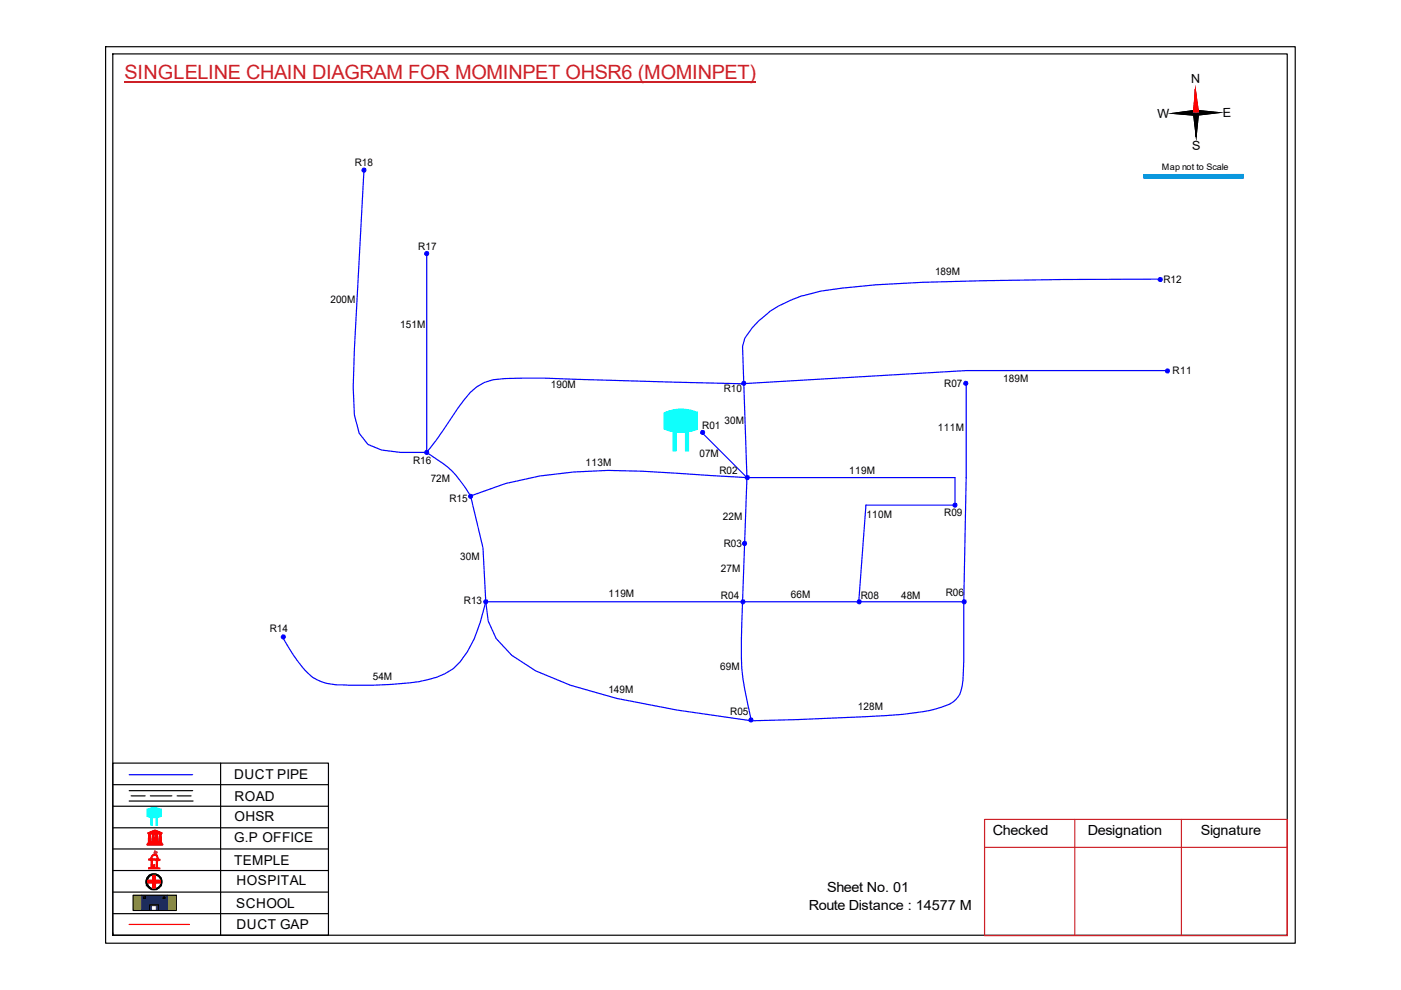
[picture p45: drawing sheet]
<svg xmlns="http://www.w3.org/2000/svg" width="297mm" height="210mm" viewBox="0 0 297 210" stroke-linecap="round" stroke-linejoin="round" font-family="sans-serif">
<defs><g id="words">
<text font-size="4.2" fill="#cd2027" x="26.4" y="16.8">SINGLELINE CHAIN DIAGRAM FOR MOMINPET OHSR6 (MOMINPET)</text>
<g font-size="3">
<text x="210.5" y="177.1">Checked</text>
<text x="230.7" y="177.1">Designation</text>
<text x="254.6" y="177.1">Signature</text>
<text x="175.4" y="189.1">Sheet No. 01</text>
<text x="171.5" y="193">Route Distance : 14577 M</text>
</g>
<g font-size="2.9">
<text x="49.7" y="165.2">DUCT PIPE</text>
<text x="49.7" y="169.8">ROAD</text>
<text x="49.7" y="178.6">G.P OFFICE</text>
<text x="49.7" y="174.1">OHSR</text>
<text x="49.7" y="183.4">TEMPLE</text>
<text x="50.2" y="187.7">HOSPITAL</text>
<text x="50.1" y="192.4">SCHOOL</text>
<text x="50.2" y="197">DUCT GAP</text>
</g>
<g font-size="2.7">
<text x="252.5" y="17.7" transform="rotate(-1 252.5 17.7)">N</text>
<text x="245.4" y="25" transform="rotate(-1 245.4 25)">W</text>
<text x="259.3" y="24.7" transform="rotate(-1 259.3 24.7)">E</text>
<text x="252.8" y="31.8" transform="rotate(-1 252.8 31.8)">S</text>
</g>
<g font-size="2.2">
<text x="75.2" y="35.2">R18</text>
<text x="88.7" y="52.9">R17</text>
<text x="198.2" y="58.3">189M</text>
<text x="246.7" y="59.9">R12</text>
<text x="70.1" y="64.2">200M</text>
<text x="84.9" y="69.5">151M</text>
<text x="116.8" y="82.2">190M</text>
<text x="153.5" y="83.1">R10</text>
<text x="200.2" y="82.1">R07</text>
<text x="212.7" y="81">189M</text>
<text x="248.6" y="79.3">R11</text>
<text x="148.9" y="90.9">R01</text>
<text x="153.6" y="90">30M</text>
<text x="198.8" y="91.4">111M</text>
<text x="87.6" y="98.3">R16</text>
<text x="124.2" y="98.9">113M</text>
<text x="148.3" y="96.9">07M</text>
<text x="152.5" y="100.6">R02</text>
<text x="180" y="100.4">119M</text>
<text x="91.3" y="102.1">72M</text>
<text x="95.3" y="106.4">R15</text>
<text x="153.3" y="110.2">22M</text>
<text x="183.7" y="109.7">110M</text>
<text x="200.2" y="109.5">R09</text>
<text x="97.6" y="118.7">30M</text>
<text x="153.5" y="116">R03</text>
<text x="152.9" y="121.3">27M</text>
<text x="98.3" y="128.1">R13</text>
<text x="129" y="126.5">119M</text>
<text x="152.9" y="127">R04</text>
<text x="167.7" y="126.8">66M</text>
<text x="182.5" y="127">R08</text>
<text x="191" y="127">48M</text>
<text x="200.5" y="126.4">R06</text>
<text x="57.2" y="134">R14</text>
<text x="152.7" y="142.1">69M</text>
<text x="79" y="144.1">54M</text>
<text x="129" y="147">149M</text>
<text x="154.8" y="151.6">R05</text>
<text x="181.9" y="150.5">128M</text>
</g>
<text font-size="1.9" x="246.3" y="36.1">Map not to Scale</text>
</g></defs>
<path d="M77.2 36l-2.1 38-.2 8.1 .2 5.9 1.1 3.9 1.8 2.3 2.9 1.2 4.1 .5h5.5M90.5 53.8v42.1M247.8 78.6h-43l-47.5 2.8-34.9-1a116 116 0 0 0-17.9 .1 9.8 9.8 0 0 0-6.1 4.3l-5.8 8.4-2.1 2.7M90.5 95.9a27.4 27.4 0 0 1 6.2 4.9l3.1 4.4a74.7 74.7 0 0 1 29.1-5.5l7.2 .2 22.3 1.4M204.8 81.4v19.9l-.5 26.3v12.4a20.6 20.6 0 0 1-.8 7.2 5.8 5.8 0 0 1-3.9 2.7 44.6 44.6 0 0 1-11.8 1.8l-18.7 .9-9.8 .2M158.4 101.3l-1.1 31.1a59.9 59.9 0 0 0 .6 14l1.4 6.4M158.4 101.3h44.1M202.5 107.1h-18.9l-1.5 20.5M204.2 127.6h-101.2l.5 4.1 1.7 3.7 3.3 3.5 5.1 3.3 7.3 3.1 9.9 2.8 12.7 2.4 15.8 2.3" fill="none" stroke="#00f" stroke-width=".25"/>
<path d="M22.4 9.9h252.2v190.1h-252.2zM23.9 11.4h249v186.9h-249zM253.4 19l.2 10M23.9 197.8v.5" fill="none" stroke="#000" stroke-width=".25"/>
<path d="M208.7 173.7h64.2v24.7h-64.2zM208.7 179.7h64.2M227.9 173.7v24.7M250.5 173.7v24.7" fill="none" stroke="#cd2027" stroke-width=".25"/>
<path d="M26.4 17.4h133.8" fill="none" stroke="#cd2027" stroke-width=".34"/>
<path d="M248.5 24l5-.6v1.1zM253.5 23.4l5 .5-5 .6z" fill="#000"/>
<path d="M248.5 24l5-.6v1.1zM253.5 23.4l5 .5-5 .6z" fill="none" stroke="#000" stroke-width=".21"/>
<path d="M253.4 19l.7 5h-1.1z" fill="#f00"/>
<path d="M253.4 19l.7 5h-1.1z" fill="none" stroke="#f00" stroke-width=".21"/>
<path d="M253 24h1.1l-.5 5zM248.5 24l5-.6v1.1zM253.5 23.4l5 .5-5 .6z" fill="#000"/>
<path d="M248.5 24l5-.6v1.1zM253 24h1.1l-.5 5zM253.5 23.4l5 .5-5 .6z" fill="none" stroke="#000" stroke-width=".21"/>
<path d="M253.4 19l.2 10" fill="none" stroke="#000" stroke-width=".25"/>
<path d="M253.4 19l.7 5h-1.1z" fill="#f00"/>
<path d="M253.4 19l.7 5h-1.1z" fill="none" stroke="#f00" stroke-width=".21"/>
<path d="M253 24h1.1l-.5 5z" fill="#000"/>
<path d="M253 24h1.1l-.5 5z" fill="none" stroke="#000" stroke-width=".21"/>
<path d="M253.4 19l.1 5" fill="none" stroke="#f00" stroke-width=".25"/>
<path d="M253.5 24l.1 5" fill="none" stroke="#000" stroke-width=".25"/>
<path d="M242.5 37h21.1v.8h-21.1z" fill-rule="evenodd" fill="#0093dd"/>
<path d="M242.5 37h21.1v.8h-21.1z" fill="none" stroke="#0093dd" stroke-width=".21"/>
<path d="M242.5 37.1l21.1-.1v.7l-21.1 .1z" fill="none" stroke="#0093dd" stroke-width=".25"/>
<path d="M23.9 166.4h45.7M23.9 170.9h45.7M23.9 175.5h45.7M27.4 167.6h13.4M27.4 169.8h13.5M46.8 161.8v36.5M23.9 189.1h45.7M23.9 193.7h45.7M23.9 180h45.7M23.9 184.6h45.7" fill="none" stroke="#000" stroke-width=".25"/>
<path d="M33.1 173.2h.3v1.8h-.3z" fill-rule="evenodd" fill="#0ffffc"/>
<path d="M33.1 173.2h.3v1.8h-.3z" fill="none" stroke="#0ffffc" stroke-width=".21"/>
<path d="M32 173.2h.3v1.8h-.3z" fill-rule="evenodd" fill="#0ffffc"/>
<path d="M31.2 171.6l1.5-.3 1.5 .3v1.5l-1.5 .3-1.5-.3zM32 173.2h.3v1.8h-.3z" fill="none" stroke="#0ffffc" stroke-width=".21"/>
<path d="M31.2 171.5a3.9 3.9 0 0 1 3 0l-.1 1.6a3.8 3.8 0 0 1-2.9 0z" fill-rule="evenodd" fill="#0ffffc"/>
<path d="M31.2 171.5a3.9 3.9 0 0 1 3 0l-.1 1.6a3.8 3.8 0 0 1-2.9 0z" fill="none" stroke="#0ffffc" stroke-width=".21"/>
<path d="M31.2 179h3.3v.2h-3.3zM31.4 178.7h2.9v.2h-2.9zM31.4 176.6l1.5-.6 1.4 .7zM31.5 178.6h2.7zM31.5 176.8h.5v1.7h-.5zM31.7 176.6l1.2-.5 1.2 .5zM32.2 176.8h.5v1.7h-.4l.1-1.6zM32.7 176.3h.3l-.1 .2zM33 176.8h.5v1.7h-.5zM33.7 176.8h.5l-.1 .1 .1 1.6h-.5z" fill="none" stroke="#f00" stroke-width=".21"/>
<path d="M33.7 176.8h.5v1.7h-.5z" fill-rule="evenodd" fill="#f00"/>
<path d="M33.7 176.8h.5v1.7h-.5z" fill="none" stroke="#f00" stroke-width=".21"/>
<path d="M33 176.8h.5v1.7h-.5z" fill-rule="evenodd" fill="#f00"/>
<path d="M33 176.8h.5v1.7h-.5z" fill="none" stroke="#f00" stroke-width=".21"/>
<path d="M32.2 176.8h.5v1.7h-.5z" fill-rule="evenodd" fill="#f00"/>
<path d="M32.2 176.8h.5v1.7h-.5z" fill="none" stroke="#f00" stroke-width=".21"/>
<path d="M31.5 176.8h.5v1.7h-.5z" fill-rule="evenodd" fill="#f00"/>
<path d="M31.5 176.8h.5v1.7h-.5z" fill="none" stroke="#f00" stroke-width=".21"/>
<path d="M32.7 176.2h.4v.3h-.4z" fill-rule="evenodd" fill="#f00"/>
<path d="M31.2 179h3.3v.2h-3.3zM31.2 179.1h3.3M31.4 178.7h2.9v.2h-2.9zM31.4 178.8h2.9M31.5 178.6h2.7v.1h-2.7zM31.5 178.6h2.7M32.7 176.2h.4v.3h-.4z" fill="none" stroke="#f00" stroke-width=".21"/>
<path d="M31.4 176.6l.6-.3a1.72 1.72 0 0 1 2.1 .1l.2 .1v.2zM32 176.4l.7 .1-.1-.3zM33 176.2v.3h.7z" fill-rule="evenodd" fill="#f00"/>
<path d="M31.4 176.6l.6-.3a1.72 1.72 0 0 1 2.1 .1l.2 .1v.2zM32 176.4l.6-.2 .1 .3zM33 176.2l.7 .3h-.7zM32.1 181.5a.73 .73 0 0 1 .9-.3 .73 .73 0 0 1 .5 .7v.3h.4v.2h-.5l-.1 1.5 .5 .2h-2.3v-.1h.5l.1-1.7h-.5v-.2h.4zM32.3 182.3h.9l-.1 1.7-.2 .1-.7-.2zM32.3 181.5a.66 .66 0 0 1 .8-.1 .66 .66 0 0 1 .3 .8l-1.3-.1zM32.6 183.3l.1 .6zM32.7 180.7l.1 .5z" fill="none" stroke="#f00" stroke-width=".21"/>
<path d="M32.8 180.4l.5 .3-.5 .3z" fill="none" stroke="#e66000" stroke-width=".21"/>
<path d="M31.5 182.1h.5l.1-.6 .4-.3h.5a.71 .71 0 0 1 .5 .7l.1 .3h.3v.3h-.3l-.2 .1v1.3l.1 .2h.4v.1h-2.4v-.2h.5v-.2v-1.4h-.5zM32.5 181.4l-.3 .3-.1 .4h1.3l-.3-.7zM32.3 182.4v1.6h.8v-1.6zM32.6 183.3h.2v.7h-.2z" fill-rule="evenodd" fill="#f00"/>
<path d="M31.5 182.1h.5l.1-.6 .4-.3h.5a.71 .71 0 0 1 .5 .7l.1 .3h.3v.3h-.3l-.2 .1v1.3l.1 .2h.4v.1h-2.4v-.2h.5v-.2v-1.4h-.5zM32.2 181.7l.4-.3h.5l.3 .7h-1.3zM32.3 182.4h.8v1.6h-.8zM32.6 183.3h.2v.7h-.2z" fill="none" stroke="#f00" stroke-width=".21"/>
<path d="M32.7 180.7v.5z" fill="#f00"/>
<path d="M32.7 180.7v.5z" fill="none" stroke="#f00" stroke-width=".21"/>
<path d="M32.7 180.7v.5z" fill="#f00"/>
<path d="M32.7 180.7v.5z" fill="none" stroke="#f00" stroke-width=".21"/>
<path d="M32.8 180.7l-.1 .5z" fill="#f00"/>
<path d="M32.8 180.7l-.1 .5zM32.8 180.7v.5" fill="none" stroke="#f00" stroke-width=".21"/>
<path d="M32.8 181v.2z" fill="#f00"/>
<path d="M32.8 181v.2z" fill="none" stroke="#f00" stroke-width=".21"/>
<path d="M32.8 180.9v.3z" fill="#f00"/>
<path d="M32.8 180.9v.3z" fill="none" stroke="#f00" stroke-width=".21"/>
<path d="M32.7 181.2h.1" fill="none" stroke="#f00" stroke-width=".21"/>
<path d="M32.8 181.2h.1" fill="none" stroke="#f00" stroke-width=".21"/>
<path d="M32.8 180.4l.5 .3v.1l-.5 .2z" fill-rule="evenodd" fill="#e66000"/>
<path d="M32.8 180.4l.5 .3v.1l-.5 .2z" fill="none" stroke="#e66000" stroke-width=".21"/>
<path d="M23.9 161.8h45.7v36.5h-45.7zM27.8 168.7h3M31.9 168.7h4.5M37.5 168.7h3" fill="none" stroke="#000" stroke-width=".25"/>
<path d="M27.4 164.3h13.4" fill="none" stroke="#00f" stroke-width=".25"/>
<g fill="none" stroke="#000" stroke-width=".21">
<path d="M31.5 185.6l.5-.3h1.1a1.76 1.76 0 0 1 1.2 1.7 1.76 1.76 0 0 1-1.1 1.6h-1.1l-.4-.2a1.68 1.68 0 0 1-.2-2.7z"/>
<circle cx="32.6" cy="186.9" r="1.69"/>
<circle cx="32.6" cy="187" r="1.52"/>
<circle cx="32.7" cy="187" r="1.47"/>
</g>
<path d="M31.5 185.6l.5-.3h1.1a1.76 1.76 0 0 1 1.2 1.7 1.76 1.76 0 0 1-1.1 1.6h-1.1l-.4-.2a1.68 1.68 0 0 1-.2-2.7zM31.2 187a1.5 1.5 0 0 0 3 0 1.5 1.5 0 0 0-3 0z" fill-rule="evenodd" fill="#000"/>
<path d="M32.4 185.6h.5v1.1h1.1v.5h-1.1v1.1h-.5v-1.1h-1v-.5h1z" fill="none" stroke="#f00" stroke-width=".25"/>
<path d="M31.4 186.6h1v-1h.6v1h1v.6h-1v1h-.6v-1h-1z" fill-rule="evenodd" fill="#f00"/>
<path d="M31.4 186.6h1v-1h.6v1h1v.6h-1v1h-.6v-1h-1z" fill="none" stroke="#f00" stroke-width=".21"/>
<path d="M27.4 196h12.8" fill="none" stroke="#f00" stroke-width=".25"/>
<path d="M28.2 189.8h1.9v3.2h-1.9zM35.5 189.8h1.9v3.2h-1.9z" fill-rule="evenodd" fill="#c8c92d"/>
<path d="M28.2 189.8h1.9v3.2h-1.9zM35.5 189.8h1.9v3.2h-1.9z" fill="none" stroke="#c8c92d" stroke-width=".21"/>
<path d="M30 189.8h5.5v3.2h-2.4v-1h-1v1h-2.1zM30.4 190.2v.3h.4v-.3zM34.7 190.2v.3h.2v-.3z" fill-rule="evenodd" fill="#22346e"/>
<path d="M30 189.8h5.5v3.2h-2.4v-1h-1v1h-2.1zM30.4 190.2h.4v.3h-.4zM34.7 190.2h.2v.3h-.2z" fill="none" stroke="#22346e" stroke-width=".21"/>
<path d="M28.2 189.8h9.2v3.2h-9.2zM30.4 190.2h.5v.3h-.5zM31.7 193v-1.1h2v1.1M34.6 190.2h.4v.3h-.4z" fill="none" stroke="#000" stroke-width=".25"/>
<circle cx="60.1" cy="135" r=".44" fill="#00f"/>
<circle cx="60.1" cy="135" r=".44" fill="none" stroke="#00f" stroke-width=".21"/>
<circle cx="103" cy="127.6" r=".44" fill="#00f"/>
<circle cx="103" cy="127.6" r=".44" fill="none" stroke="#00f" stroke-width=".21"/>
<circle cx="159.2" cy="152.6" r=".44" fill="#00f"/>
<circle cx="159.2" cy="152.6" r=".44" fill="none" stroke="#00f" stroke-width=".21"/>
<circle cx="157.5" cy="127.6" r=".44" fill="#00f"/>
<circle cx="157.5" cy="127.6" r=".44" fill="none" stroke="#00f" stroke-width=".21"/>
<circle cx="182.2" cy="127.6" r=".44" fill="#00f"/>
<circle cx="182.2" cy="127.6" r=".44" fill="none" stroke="#00f" stroke-width=".21"/>
<circle cx="204.8" cy="81.2" r=".44" fill="#00f"/>
<circle cx="204.8" cy="81.2" r=".44" fill="none" stroke="#00f" stroke-width=".21"/>
<circle cx="247.5" cy="78.6" r=".44" fill="#00f"/>
<circle cx="247.5" cy="78.6" r=".44" fill="none" stroke="#00f" stroke-width=".21"/>
<circle cx="99.8" cy="105.2" r=".44" fill="#00f"/>
<circle cx="99.8" cy="105.2" r=".44" fill="none" stroke="#00f" stroke-width=".21"/>
<circle cx="90.5" cy="95.9" r=".44" fill="#00f"/>
<circle cx="90.5" cy="95.9" r=".44" fill="none" stroke="#00f" stroke-width=".21"/>
<circle cx="158.5" cy="101.2" r=".44" fill="#00f"/>
<circle cx="158.5" cy="101.2" r=".44" fill="none" stroke="#00f" stroke-width=".21"/>
<path d="M149 91.9l9.4 9.4" fill="none" stroke="#00f" stroke-width=".25"/>
<circle cx="149" cy="91.7" r=".44" fill="#00f"/>
<circle cx="149" cy="91.7" r=".44" fill="none" stroke="#00f" stroke-width=".21"/>
<path d="M145.3 91.4h.7v4.2h-.7z" fill-rule="evenodd" fill="#0ffffc"/>
<path d="M145.3 91.4h.7v4.2h-.7z" fill="none" stroke="#0ffffc" stroke-width=".21"/>
<path d="M142.7 91.4h.7v4.2h-.7z" fill-rule="evenodd" fill="#0ffffc"/>
<path d="M140.8 87.5a8.8 8.8 0 0 1 7.1 0v3.5a9.6 9.6 0 0 1-7.1-.1zM142.7 91.4h.7v4.2h-.7z" fill="none" stroke="#0ffffc" stroke-width=".21"/>
<path d="M140.8 87.5a8.9 8.9 0 0 1 7.1-.1v3.6a10 10 0 0 1-7.1 0z" fill-rule="evenodd" fill="#0ffffc"/>
<path d="M140.8 87.5a8.9 8.9 0 0 1 7.1-.1v3.6a10 10 0 0 1-7.1 0z" fill="none" stroke="#0ffffc" stroke-width=".21"/>
<path d="M99.8 105.2l2.6 11 .6 11.4-1.2 4.4a20.3 20.3 0 0 1-5.7 9.8 22.5 22.5 0 0 1-11.2 3.1 92.1 92.1 0 0 1-14.8 .1 9 9 0 0 1-6.3-3.9l-1.6-2.2-2.2-3.7" fill="none" stroke="#00f" stroke-width=".25"/>
<circle cx="246" cy="59.2" r=".44" fill="#00f"/>
<circle cx="246" cy="59.2" r=".44" fill="none" stroke="#00f" stroke-width=".21"/>
<path d="M246.1 59.2a1053.2 1053.2 0 0 0-60.2 1.2l-6.9 .6a38.1 38.1 0 0 0-11.4 2.7 20.6 20.6 0 0 0-9.7 8.2l-.5 1.6 1 27.8" fill="none" stroke="#00f" stroke-width=".25"/>
<circle cx="157.7" cy="81.2" r=".44" fill="#00f"/>
<circle cx="157.7" cy="81.2" r=".44" fill="none" stroke="#00f" stroke-width=".21"/>
<circle cx="157.9" cy="115.2" r=".44" fill="#00f"/>
<circle cx="157.9" cy="115.2" r=".44" fill="none" stroke="#00f" stroke-width=".21"/>
<circle cx="202.5" cy="107.1" r=".44" fill="#00f"/>
<circle cx="202.5" cy="107.1" r=".44" fill="none" stroke="#00f" stroke-width=".21"/>
<circle cx="204.4" cy="127.6" r=".44" fill="#00f"/>
<circle cx="204.4" cy="127.6" r=".44" fill="none" stroke="#00f" stroke-width=".21"/>
<circle cx="90.5" cy="53.7" r=".44" fill="#00f"/>
<circle cx="90.5" cy="53.7" r=".44" fill="none" stroke="#00f" stroke-width=".21"/>
<circle cx="77.2" cy="36" r=".44" fill="#00f"/>
<circle cx="77.2" cy="36" r=".44" fill="none" stroke="#00f" stroke-width=".21"/>
<path d="M202.5 101.3v5.8" fill="none" stroke="#00f" stroke-width=".25"/>
<use href="#words"/>
</svg>
